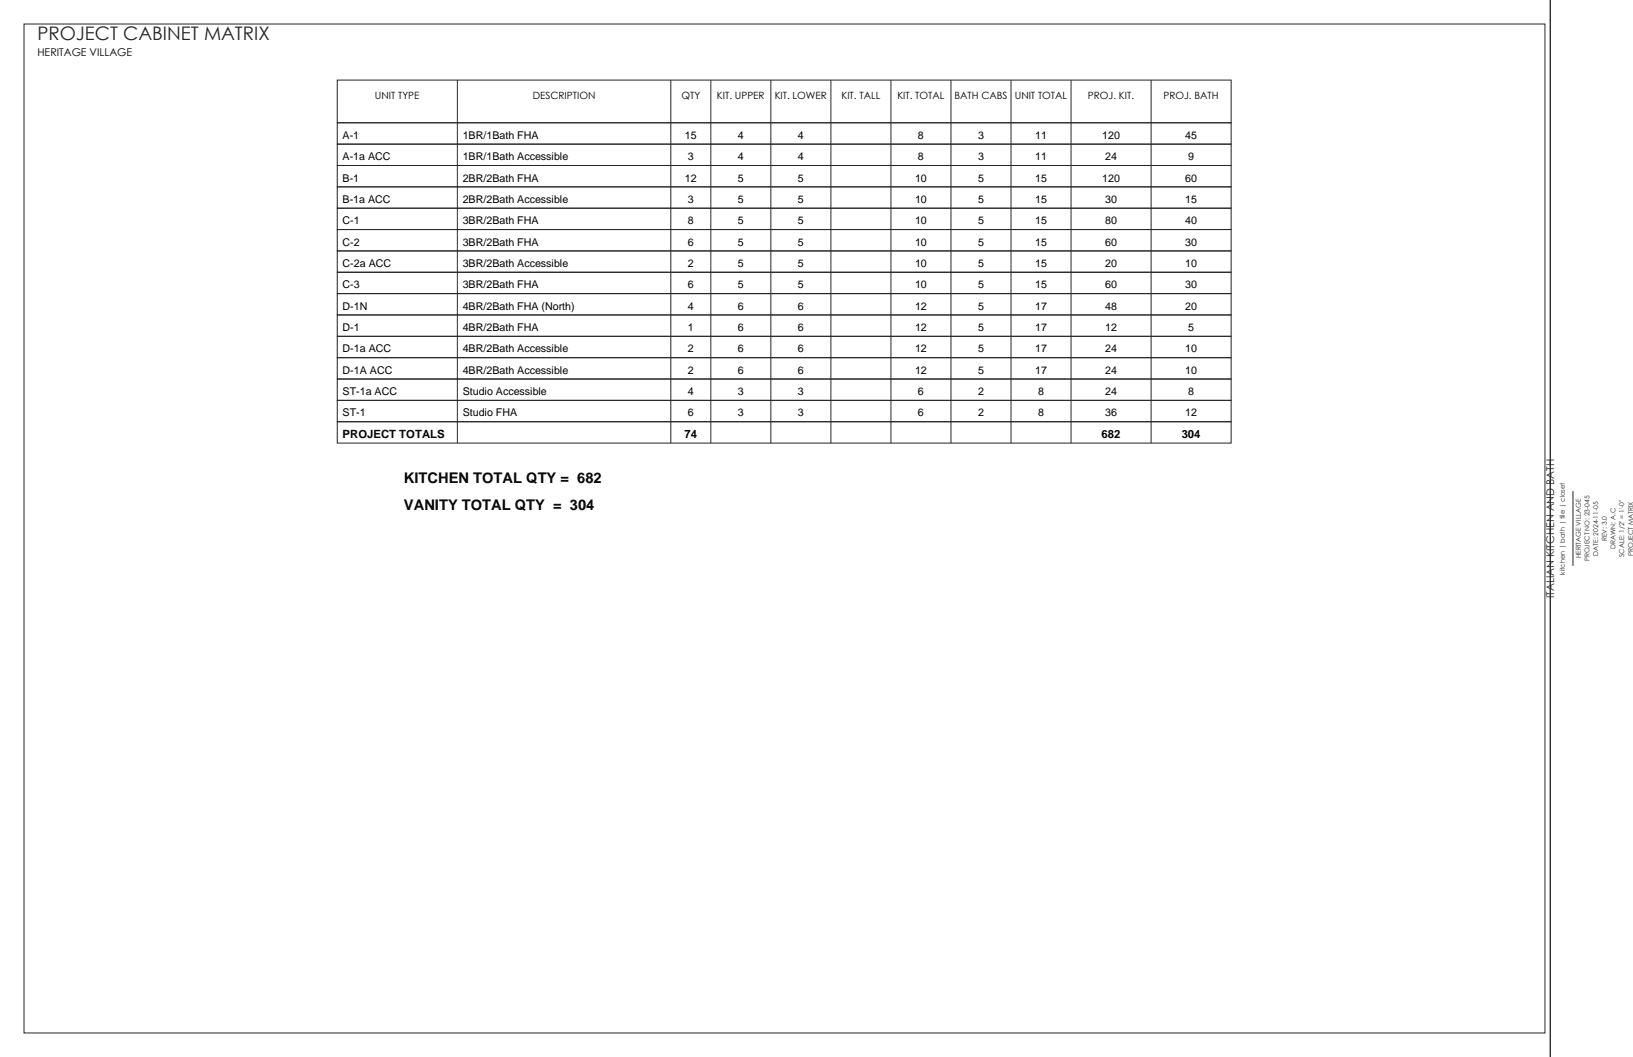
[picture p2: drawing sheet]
<svg xmlns="http://www.w3.org/2000/svg" width="432mm" height="279mm" viewBox="0 0 432 279" stroke-linecap="round" stroke-linejoin="round" font-family="sans-serif">
<defs><g id="words">
<text font-size="4.9" fill="#262626" x="9.9" y="10.6">PROJECT CABINET MATRIX</text>
<g font-size="3.9">
<text x="106.8" y="127.7">KITCHEN TOTAL QTY = 682</text>
<text x="106.8" y="134.8">VANITY TOTAL QTY = 304</text>
</g>
<g font-size="3">
<text x="90.6" y="115.7">PROJECT TOTALS</text>
<text x="181" y="115.7">74</text>
<text x="291.3" y="115.7">682</text>
<text x="312.5" y="115.7">304</text>
</g>
<g font-size="2.8">
<text x="9.9" y="14.8">HERITAGE VILLAGE</text>
<text x="90.6" y="36.7">A-1</text>
<text x="122.3" y="36.7">1BR/1Bath FHA</text>
<text x="181.1" y="36.7">15</text>
<text x="195.1" y="36.7">4</text>
<text x="211" y="36.7">4</text>
<text x="242.7" y="36.7">8</text>
<text x="258.6" y="36.7">3</text>
<text x="273.7" y="36.7">11</text>
<text x="291.4" y="36.7">120</text>
<text x="313.4" y="36.7">45</text>
<text x="90.6" y="42.3">A-1a ACC</text>
<text x="90.6" y="48">B-1</text>
<text x="122.3" y="42.3">1BR/1Bath Accessible</text>
<text x="122.3" y="48">2BR/2Bath FHA</text>
<text x="181.1" y="48">12</text>
<text x="181.9" y="42.3">3</text>
<text x="195.1" y="42.3">4</text>
<text x="195.1" y="48">5</text>
<text x="211" y="42.3">4</text>
<text x="211" y="48">5</text>
<text x="242" y="48">10</text>
<text x="242.7" y="42.3">8</text>
<text x="258.6" y="42.3">3</text>
<text x="258.6" y="48">5</text>
<text x="273.7" y="42.3">11</text>
<text x="273.7" y="48">15</text>
<text x="291.4" y="48">120</text>
<text x="292.2" y="42.3">24</text>
<text x="313.4" y="48">60</text>
<text x="314.2" y="42.3">9</text>
<text x="90.6" y="53.6">B-1a ACC</text>
<text x="122.3" y="53.6">2BR/2Bath Accessible</text>
<text x="181.9" y="53.6">3</text>
<text x="195.1" y="53.6">5</text>
<text x="211" y="53.6">5</text>
<text x="242" y="53.6">10</text>
<text x="258.6" y="53.6">5</text>
<text x="273.7" y="53.6">15</text>
<text x="292.2" y="53.6">30</text>
<text x="313.4" y="53.6">15</text>
<text x="90.6" y="59.3">C-1</text>
<text x="122.3" y="59.3">3BR/2Bath FHA</text>
<text x="181.9" y="59.3">8</text>
<text x="195.1" y="59.3">5</text>
<text x="211" y="59.3">5</text>
<text x="242" y="59.3">10</text>
<text x="258.6" y="59.3">5</text>
<text x="273.7" y="59.3">15</text>
<text x="292.2" y="59.3">80</text>
<text x="313.4" y="59.3">40</text>
<text x="90.6" y="64.9">C-2</text>
<text x="122.3" y="64.9">3BR/2Bath FHA</text>
<text x="181.9" y="64.9">6</text>
<text x="195.1" y="64.9">5</text>
<text x="211" y="64.9">5</text>
<text x="242" y="64.9">10</text>
<text x="258.6" y="64.9">5</text>
<text x="273.7" y="64.9">15</text>
<text x="292.2" y="64.9">60</text>
<text x="313.4" y="64.9">30</text>
<text x="90.6" y="70.6">C-2a ACC</text>
<text x="122.3" y="70.6">3BR/2Bath Accessible</text>
<text x="181.9" y="70.6">2</text>
<text x="195.1" y="70.6">5</text>
<text x="211" y="70.6">5</text>
<text x="242" y="70.6">10</text>
<text x="258.6" y="70.6">5</text>
<text x="273.7" y="70.6">15</text>
<text x="292.2" y="70.6">20</text>
<text x="313.4" y="70.6">10</text>
<text x="90.6" y="76.2">C-3</text>
<text x="122.3" y="76.2">3BR/2Bath FHA</text>
<text x="181.9" y="76.2">6</text>
<text x="195.1" y="76.2">5</text>
<text x="211" y="76.2">5</text>
<text x="242" y="76.2">10</text>
<text x="258.6" y="76.2">5</text>
<text x="273.7" y="76.2">15</text>
<text x="292.2" y="76.2">60</text>
<text x="313.4" y="76.2">30</text>
<text x="90.6" y="81.8">D-1N</text>
<text x="122.3" y="81.8">4BR/2Bath FHA (North)</text>
<text x="181.9" y="81.8">4</text>
<text x="195.1" y="81.8">6</text>
<text x="211" y="81.8">6</text>
<text x="242" y="81.8">12</text>
<text x="258.6" y="81.8">5</text>
<text x="273.7" y="81.8">17</text>
<text x="292.2" y="81.8">48</text>
<text x="313.4" y="81.8">20</text>
<text x="90.6" y="87.5">D-1</text>
<text x="122.3" y="87.5">4BR/2Bath FHA</text>
<text x="181.9" y="87.5">1</text>
<text x="195.1" y="87.5">6</text>
<text x="211" y="87.5">6</text>
<text x="242" y="87.5">12</text>
<text x="258.6" y="87.5">5</text>
<text x="273.7" y="87.5">17</text>
<text x="292.2" y="87.5">12</text>
<text x="314.2" y="87.5">5</text>
<text x="90.6" y="93.1">D-1a ACC</text>
<text x="122.3" y="93.1">4BR/2Bath Accessible</text>
<text x="181.9" y="93.1">2</text>
<text x="195.1" y="93.1">6</text>
<text x="211" y="93.1">6</text>
<text x="242" y="93.1">12</text>
<text x="258.6" y="93.1">5</text>
<text x="273.7" y="93.1">17</text>
<text x="292.2" y="93.1">24</text>
<text x="313.4" y="93.1">10</text>
<text x="90.6" y="98.8">D-1A ACC</text>
<text x="122.3" y="98.8">4BR/2Bath Accessible</text>
<text x="181.9" y="98.8">2</text>
<text x="195.1" y="98.8">6</text>
<text x="211" y="98.8">6</text>
<text x="242" y="98.8">12</text>
<text x="258.6" y="98.8">5</text>
<text x="273.7" y="98.8">17</text>
<text x="292.2" y="98.8">24</text>
<text x="313.4" y="98.8">10</text>
<text x="90.6" y="104.4">ST-1a ACC</text>
<text x="122.3" y="104.4">Studio Accessible</text>
<text x="181.9" y="104.4">4</text>
<text x="195.1" y="104.4">3</text>
<text x="211" y="104.4">3</text>
<text x="242.7" y="104.4">6</text>
<text x="258.6" y="104.4">2</text>
<text x="274.5" y="104.4">8</text>
<text x="292.2" y="104.4">24</text>
<text x="314.2" y="104.4">8</text>
<text x="90.6" y="110.1">ST-1</text>
<text x="122.3" y="110.1">Studio FHA</text>
<text x="181.9" y="110.1">6</text>
<text x="195.1" y="110.1">3</text>
<text x="211" y="110.1">3</text>
<text x="242.7" y="110.1">6</text>
<text x="258.6" y="110.1">2</text>
<text x="274.5" y="110.1">8</text>
<text x="292.2" y="110.1">36</text>
<text x="313.4" y="110.1">12</text>
</g>
<text font-size="2.8" fill="#262626" x="411" y="158.1" transform="rotate(-90 411 158.1)">ITALIAN KITCHEN AND BATH</text>
<g font-size="2.6">
<text x="99.1" y="26.1">UNIT TYPE</text>
<text x="140.9" y="26.1">DESCRIPTION</text>
<text x="180.2" y="26.1">QTY</text>
<text x="189.6" y="26.1">KIT. UPPER</text>
<text x="204.9" y="26.1">KIT. LOWER</text>
<text x="222.5" y="26.1">KIT. TALL</text>
<text x="237.3" y="26.1">KIT. TOTAL</text>
<text x="252.4" y="26.1">BATH CABS</text>
<text x="268.3" y="26.1">UNIT TOTAL</text>
<text x="287.7" y="26.1">PROJ. KIT.</text>
<text x="307.6" y="26.1">PROJ. BATH</text>
</g>
<g font-size="1.8" fill="#262626">
<text x="424.9" y="143" transform="rotate(-90 424.9 143)">REV: 3.0</text>
<text x="418" y="147.6" transform="rotate(-90 418 147.6)">HERITAGE VILLAGE</text>
<text x="420.3" y="148.4" transform="rotate(-90 420.3 148.4)">PROJECT NO: 23-045</text>
<text x="422.6" y="146.8" transform="rotate(-90 422.6 146.8)">DATE: 2024-11-05</text>
<text x="427.2" y="145.1" transform="rotate(-90 427.2 145.1)">DRAWN: A.C</text>
<text x="429.5" y="147.3" transform="rotate(-90 429.5 147.3)">SCALE: 1/2&quot; = 1'-0&quot;</text>
<text x="431.8" y="146.9" transform="rotate(-90 431.8 146.9)">PROJECT MATRIX</text>
<text x="413.8" y="151.9" transform="rotate(-90 413.8 151.9)">kitchen | bath | tile | closet</text>
</g>
</g></defs>
<path d="M6.3 6.4h402.2v266.6h-402.2z" fill="none" stroke="#262626" stroke-width=".26"/>
<path d="M409.9 0h21.9v279.4h-21.9z" fill-rule="evenodd" fill="#fff"/>
<g fill="none" stroke="#262626" stroke-width=".26">
<path d="M89.2 21.2h236.3v11.3h-236.3zM89.2 32.5h236.3v5.6h-236.3zM89.2 38.1h236.3v5.6h-236.3zM120.9 21.2v95.9M177.4 21.2v95.9M188 21.2v95.9M203.8 21.2v95.9M219.7 21.2v95.9M235.6 21.2v95.9M251.5 21.2v95.9M267.3 21.2v95.9M283.2 21.2v95.9"/>
<path d="M304.4 21.2v95.9M89.2 43.7h236.3v5.7h-236.3zM89.2 49.4h236.3v5.6h-236.3zM89.2 55h236.3v5.7h-236.3zM89.2 60.7h236.3v5.6h-236.3zM89.2 66.3h236.3v5.7h-236.3zM89.2 72h236.3v5.6h-236.3zM89.2 77.6h236.3v5.7h-236.3zM89.2 83.3h236.3v5.6h-236.3zM89.2 88.9h236.3v5.6h-236.3zM89.2 94.5h236.3v5.7h-236.3zM89.2 100.2h236.3v5.6h-236.3z"/>
<path d="M89.2 105.8h236.3v5.7h-236.3zM89.2 111.5h236.3v5.6h-236.3zM415.9 129.8v19.8"/>
</g>
<path d="M409.9 0v279.4" fill="none" stroke="#262626" stroke-width=".35"/>
<use href="#words"/>
</svg>
